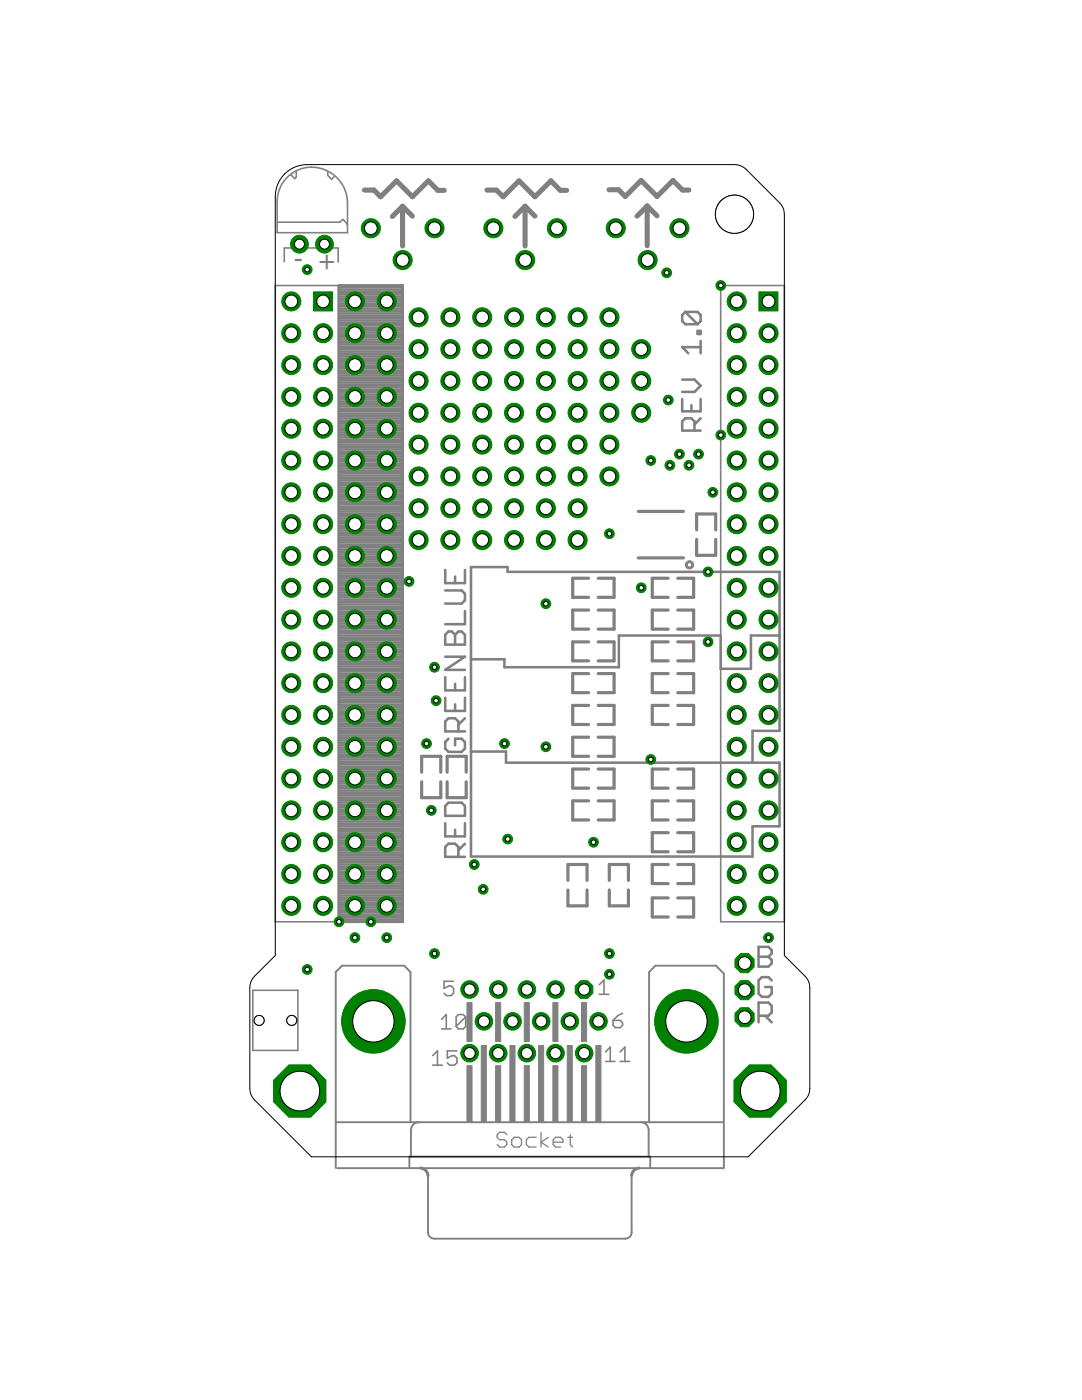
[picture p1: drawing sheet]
<svg xmlns="http://www.w3.org/2000/svg" width="216mm" height="279mm" viewBox="0 0 216 279" stroke-linecap="round" stroke-linejoin="round" font-family="sans-serif">
<defs><g id="words">
<text font-size="5" fill="#808080" x="58.7" y="53.5">- +</text>
</g></defs>
<g fill="none" stroke="#808080" stroke-width=".51">
<path d="M67.6 57h12.7v127h-12.7zM67.6 59.7h12.7M67.6 59.2h12.7M67.6 58.7h12.7M67.6 58.3h12.7M67.6 57.8h12.7M67.6 57.3h12.7M67.6 79.7h12.7M67.6 79.2h12.7M67.6 78.7h12.7M67.6 78.3h12.7M67.6 77.8h12.7"/>
<path d="M67.6 77.3h12.7M67.6 76.8h12.7M67.6 76.3h12.7M67.6 75.9h12.7M67.6 75.4h12.7M67.6 74.9h12.7M67.6 74.4h12.7M67.6 74h12.7M67.6 73.5h12.7M67.6 73h12.7M67.6 72.5h12.7M67.6 72.1h12.7"/>
<path d="M67.6 71.6h12.7M67.6 71.1h12.7M67.6 70.6h12.7M67.6 70.2h12.7M67.6 69.7h12.7M67.6 69.2h12.7M67.6 68.7h12.7M67.6 68.3h12.7M67.6 67.8h12.7M67.6 67.3h12.7M67.6 66.8h12.7M67.6 66.4h12.7"/>
<path d="M67.6 65.9h12.7M67.6 65.4h12.7M67.6 64.9h12.7M67.6 64.5h12.7M67.6 64h12.7M67.6 63.5h12.7M67.6 63h12.7M67.6 62.5h12.7M67.6 62.1h12.7M67.6 61.6h12.7M67.6 61.1h12.7M67.6 60.6h12.7"/>
<path d="M67.6 60.2h12.7M136.1 79.6v2.5h3.7v-2.5M136.1 75.8h2.5l1.2 1.2-1.2 1.2h-2.5M136.7 62.3l-.6 .6v1.2l.6 .6h2.5M136.7 62.3h2.5l.6 .6v1.2l-.6 .6M136.7 62.3l2.5 2.4M139.2 66h.6v.7h-.6zM139.8 68.1v2.4M139.8 69.3h-3.7l1.3 1.2M67.6 82.1h12.7M67.6 99.7h12.7M67.6 99.2h12.7"/>
<path d="M67.6 98.7h12.7M67.6 98.3h12.7M67.6 97.8h12.7M67.6 97.3h12.7M67.6 96.8h12.7M67.6 96.4h12.7M67.6 95.9h12.7M67.6 95.4h12.7M67.6 94.9h12.7M67.6 94.4h12.7M67.6 94h12.7M67.6 93.5h12.7"/>
<path d="M67.6 93h12.7M67.6 92.5h12.7M67.6 92.1h12.7M67.6 91.6h12.7M67.6 91.1h12.7M67.6 90.6h12.7M67.6 90.1h12.7M67.6 89.7h12.7M67.6 89.2h12.7M67.6 88.7h12.7M67.6 88.2h12.7M67.6 87.8h12.7"/>
<path d="M67.6 87.3h12.7M67.6 86.8h12.7M67.6 86.3h12.7M67.6 85.9h12.7M67.6 85.4h12.7M67.6 84.9h12.7M67.6 84.5h12.7M67.6 84h12.7M67.6 83.5h12.7M67.6 83h12.7M67.6 82.5h12.7M67.6 81.6h12.7"/>
<path d="M67.6 81.1h12.7M67.6 80.6h12.7M67.6 80.2h12.7M138 80.9v1.2M138.6 85.9v-1.8l-.6-.6h-1.3l-.6 .6v1.8h3.7M139.8 83.5l-1.2 1.2M67.6 119.7h12.7M67.6 119.2h12.7M67.6 118.7h12.7M67.6 118.3h12.7M67.6 117.8h12.7M67.6 117.3h12.7"/>
<path d="M67.6 116.8h12.7M67.6 116.4h12.7M67.6 115.9h12.7M67.6 115.4h12.7M67.6 114.9h12.7M67.6 114.4h12.7M67.6 114h12.7M67.6 113.5h12.7M67.6 113h12.7M67.6 112.5h12.7M67.6 112.1h12.7M67.6 111.6h12.7"/>
<path d="M67.6 111.1h12.7M67.6 110.6h12.7M67.6 110.2h12.7M67.6 109.7h12.7M67.6 109.2h12.7M67.6 108.7h12.7M67.6 108.2h12.7M67.6 107.8h12.7M67.6 107.3h12.7M67.6 106.8h12.7M67.6 106.3h12.7M67.6 105.9h12.7"/>
<path d="M67.6 105.4h12.7M67.6 104.9h12.7M67.6 104.4h12.7M67.6 104h12.7M67.6 103.5h12.7M67.6 103h12.7M67.6 102.5h12.7M67.6 102.1h12.7M67.6 101.6h12.7M67.6 101.1h12.7M67.6 100.6h12.7M67.6 100.2h12.7"/>
<path d="M88.8 113.7v2.7h4v-2.7M88.8 117.8h3.3l.7 .7v1.3l-.7 .7h-3.3M90.8 115.1v1.3M67.6 126.8h12.7M67.6 131.6h12.7M67.6 137.8h12.7M67.6 133.5h12.7M67.6 139.7h12.7M67.6 139.2h12.7M67.6 138.7h12.7M67.6 138.2h12.7M67.6 137.3h12.7"/>
<path d="M67.6 136.8h12.7M67.6 136.3h12.7M67.6 135.9h12.7M67.6 135.4h12.7M67.6 134.9h12.7M67.6 134.5h12.7M67.6 134h12.7M67.6 133h12.7M67.6 132.5h12.7M67.6 132.1h12.7M67.6 131.1h12.7M67.6 130.6h12.7"/>
<path d="M67.6 130.2h12.7M67.6 129.7h12.7M67.6 129.2h12.7M67.6 128.7h12.7M67.6 128.2h12.7M67.6 127.8h12.7M67.6 127.3h12.7M67.6 126.3h12.7M67.6 125.9h12.7M67.6 125.4h12.7M67.6 124.9h12.7M67.6 124.4h12.7"/>
<path d="M67.6 124h12.7M67.6 123.5h12.7M67.6 123h12.7M67.6 122.5h12.7M67.6 122.1h12.7M67.6 121.6h12.7M67.6 121.1h12.7M67.6 120.6h12.7M67.6 120.2h12.7M88.8 135.1v2.7h4v-2.7M88.8 139.3v2.6h4v-2.6M88.8 131.1h4l-4 2.6h4"/>
<path d="M89.5 126h.6l.7 .7 .7-.7h.6l.7 .7v2h-4v-2zM90.8 126.7v2M90.8 136.5v1.3M92.8 121.9v2.7h-4M155.6 126.8h-5.8v6.7h-6v-6.7h-20.3v6.4h-22.9v-1.6h-6.6M67.6 145.9h12.7M67.6 159.7h12.7M67.6 159.2h12.7M67.6 158.7h12.7M67.6 158.2h12.7M67.6 157.8h12.7M67.6 157.3h12.7"/>
<path d="M67.6 156.8h12.7M67.6 156.3h12.7M67.6 155.9h12.7M67.6 155.4h12.7M67.6 154.9h12.7M67.6 154.4h12.7M67.6 154h12.7M67.6 153.5h12.7M67.6 153h12.7M67.6 152.5h12.7M67.6 152.1h12.7M67.6 151.6h12.7"/>
<path d="M67.6 151.1h12.7M67.6 150.6h12.7M67.6 150.2h12.7M67.6 149.7h12.7M67.6 149.2h12.7M67.6 148.7h12.7M67.6 148.3h12.7M67.6 147.8h12.7M67.6 147.3h12.7M67.6 146.8h12.7M67.6 146.3h12.7M67.6 145.4h12.7"/>
<path d="M67.6 144.9h12.7M67.6 144.4h12.7M67.6 144h12.7M67.6 143.5h12.7M67.6 143h12.7M67.6 142.5h12.7M67.6 142h12.7M67.6 141.6h12.7M67.6 141.1h12.7M67.6 140.6h12.7M67.6 140.1h12.7M89.5 147.4l-.7 .7v1.3l.7 .7h2.6l.7-.7v-1.3l-.7-.7h-1.3v1.3"/>
<path d="M90.8 140.6v1.3M91.5 146v-2l-.7-.7h-1.3l-.7 .7v2h4M92.8 143.3l-1.3 1.4M94 150h7v2.2h54.6v12.7h-5.4v6h-56.2v-57.7h7.3v.9h54.3v31.8h-5.4v6.3M67.6 164.9h12.7M67.6 179.7h12.7M67.6 179.2h12.7M67.6 178.7h12.7M67.6 178.2h12.7M67.6 177.8h12.7M67.6 177.3h12.7M67.6 176.8h12.7"/>
<path d="M67.6 176.3h12.7M67.6 175.9h12.7M67.6 175.4h12.7M67.6 174.9h12.7M67.6 174.4h12.7M67.6 174h12.7M67.6 173.5h12.7M67.6 173h12.7M67.6 172.5h12.7M67.6 172.1h12.7M67.6 171.6h12.7M67.6 171.1h12.7"/>
<path d="M67.6 170.6h12.7M67.6 170.2h12.7M67.6 169.7h12.7M67.6 169.2h12.7M67.6 168.7h12.7M67.6 168.3h12.7M67.6 167.8h12.7M67.6 167.3h12.7M67.6 166.8h12.7M67.6 166.3h12.7M67.6 165.9h12.7M67.6 165.4h12.7"/>
<path d="M67.6 164.4h12.7M67.6 164h12.7M67.6 163.5h12.7M67.6 163h12.7M67.6 162.5h12.7M67.6 162.1h12.7M67.6 161.6h12.7M67.6 161.1h12.7M67.6 160.6h12.7M67.6 160.1h12.7M88.8 164.3v2.6h4v-2.6M89.5 160.2h2.6l.7 .6v2h-4v-2z"/>
<path d="M90.8 165.6v1.3M91.5 171v-2l-.7-.6h-1.3l-.7 .6v2h4M92.8 168.4l-1.3 1.3M67.6 183.5h12.7M67.6 183h12.7M67.6 182.5h12.7M67.6 182.1h12.7M67.6 181.6h12.7M67.6 181.1h12.7M67.6 180.6h12.7M67.6 180.1h12.7M151.4 189h1.9l.7 .6v.7l-.7 .6 .7 .7v.7l-.7 .6h-1.9z"/>
<path d="M151.4 190.9h1.9M154 195.7l-.7-.7h-1.3l-.6 .7v2.6l.6 .6h1.3l.7-.6v-1.3h-1.3M151.4 202.7h1.9l.7-.6v-1.4l-.7-.6h-1.9v3.9M152.7 202.7l1.3 1.3"/>
</g>
<path d="M72.7 37.9h1.9l1.3 1.4 3.2-3.2 3.2 3.2 3.2-3.2 1.9 1.9h1.2M97.2 37.9h1.9l1.3 1.4 3.2-3.2 3.1 3.2 3.2-3.2 1.9 1.9h1.3M121.5 37.9h1.9l1.4 1.3 3.1-3.2 3.2 3.2 3.2-3.2 1.9 1.9h1.3M80.3 41.2v7.9M80.3 41.2l2 1.9M80.3 41.2l-2 2M104.8 41.2v7.9M104.8 41.2l1.9 1.9M104.8 41.2l-2.1 2M129.1 41.1v7.9M129.1 41.1l2 2M129.1 41.1l-2 2" fill="none" stroke="#808080" stroke-width="1"/>
<g fill="none" stroke="#808080" stroke-width=".38">
<path d="M67 224h77.4M67.3 233.1h77.1M81.7 233.1v-2.3h48.1v2.3M81.9 224v-30l-1.3-1.3h-12.3l-1.3 1.3v39.1M83.6 224a1.59 1.59 0 0 0-1.6 1.6v5.2M85.4 234.7v11.5l.5 .7 .8 .3h38.4l.5-.3 .4-.7v-11.5M127.8 224a1.59 1.59 0 0 1 1.6 1.6v5.2M129.5 224v-30l1.3-1.3h12.1l1.5 1.6v38.8"/>
<circle cx="74.5" cy="203.8" r="4.1"/>
<circle cx="137" cy="203.8" r="4.1"/>
</g>
<g fill="#808080" stroke="#808080" stroke-width=".2">
<path d="M126.2 233.6l.6-.5 .8-.2v.4l-.6 .1-.5 .4-.3 .9h-.4z" fill-rule="evenodd"/>
<path d="M83.8 232.9a1.78 1.78 0 0 1 1.8 1.8h-.4l-.3-.9-.5-.4-.6-.1z" fill-rule="evenodd"/>
<path d="M136.9 112.2a.82 .82 0 0 1 1-.3 .82 .82 0 0 1 .5 .8h-.4a.44 .44 0 0 1-.5 .5 .44 .44 0 0 1-.2-.7 .44 .44 0 0 1 .7 .1v.1h.4a.82 .82 0 0 1-1.1 .8 .82 .82 0 0 1-.4-1.3z" fill-rule="evenodd"/>
</g>
<g fill="#808080" stroke="#808080" stroke-width=".2">
<path d="M107.5 208.7h1v15.2h-1z"/>
<path d="M101.7 208.7h1.1v15.2h-1.1z"/>
<path d="M96 208.7h1v15.2h-1z"/>
<path d="M113.2 208.7h1v15.2h-1z"/>
<path d="M118.9 208.7h1v15.2h-1z"/>
<path d="M104.6 212.7h1v11.2h-1z"/>
<path d="M98.9 212.7h1v11.2h-1z"/>
<path d="M93.2 212.7h1v11.2h-1z"/>
<path d="M110.3 212.7h1v11.2h-1z"/>
<path d="M116 212.7h1.1v11.2h-1.1z"/>
<path d="M93.2 200.1h1v7.7h-1z"/>
<path d="M98.9 200.1h1v7.7h-1z"/>
<path d="M104.6 200.1h1v7.7h-1z"/>
<path d="M110.3 200.1h1v7.7h-1z"/>
<path d="M116 200.1h1.1v7.7h-1.1z"/>
</g>
<g fill="none" stroke="#808080" stroke-width=".32">
<path d="M57.1 35.6a7.1 7.1 0 0 1 7.8-1.7 7.1 7.1 0 0 1 4.4 6.6v5.9h-14v-6.2a6.9 6.9 0 0 1 1.8-4.6zM59.1 34.2v1.1l-.3 .3-.8-.8M65.4 34.4v.6l.8 .8 .5-.5M54.9 57h12.7v127h-12.7zM55.4 44.3h12.4l.6-.5 .8 .8v.2M56.7 52.2v-2.7h10.8v2.7M67.5 52.2h.1M143.8 57h12.7v127h-12.7zM50.4 197.6h9v12h-9zM90.5 195.8h-1.9v1.5l1-.5h.4l.5 .5v.9l-.5 .5h-.9l-.5-.5M119.6 196.5l.9-.9v2.8M119.6 198.4h1.9"/>
<path d="M86.3 210.7l1-1v2.9M86.3 212.6h1.9M88.1 203.4l.9-.9v2.8M88.1 205.3h1.9M91.2 209.7h-1.9v1.5l.9-.5h.5l.5 .5v.9l-.5 .5h-1l-.4-.5M92.9 202.9v2l-.4 .4h-1l-.5-.4M92.9 202.9l-.4-.4h-1l-.5 .4v2M92.9 202.9l-1.9 2M120.8 209.9l1-.9v2.8M120.8 211.8h1.9M122.3 203.6h1.5l.4 .5v.5l-.4 .5h-1l-.5-.5zM123.7 211.8h1.9"/>
<path d="M123.7 209.9l1-.9v2.8M124.2 202.2l-.9 .5-1 .9"/>
</g>
<path d="M101.1 226.5l-.5-.5h-.9l-.5 .5v.5l.5 .5h.9l.5 .4v.5l-.5 .5h-.9l-.5-.5M102.1 227.5l.5-.5h1l.5 .5v.9l-.5 .5h-1l-.5-.5zM107 227h-1.5l-.5 .5v.9l.5 .5h1.5M107.9 226v2.9M109.4 227l-1.5 .9 1.5 1M110.4 227.9h1.9v-.4l-.5-.5h-.9l-.5 .5v.9l.5 .5h.9M113.3 227h1M113.8 226.5v1.9l.5 .5" fill="none" stroke="#808080" stroke-width=".25"/>
<g fill="none" stroke="#808080" stroke-width=".63">
<path d="M117.5 115.4h-3.2v3.8h3.2M119.4 115.4h3.1v3.8h-3.1M127.4 102.1h9M127.4 111.3h9M133.3 115.4h-3.1v3.8h3.1M135.2 115.4h3.2v3.8h-3.2M139 105.7v-3.1h3.8v3.1M139 107.7v3.1h3.8v-3.1M117.5 134.4h-3.2v3.8h3.2M117.5 121.8h-3.2v3.8h3.2M117.5 128.1h-3.2v3.8h3.2M119.4 134.4h3.1v3.8h-3.1"/>
<path d="M119.4 121.8h3.1v3.8h-3.1M119.4 128.1h3.1v3.8h-3.1M133.3 121.8h-3.1v3.8h3.1M133.3 128.1h-3.1v3.8h3.1M133.3 134.4h-3.1v3.8h3.1M135.2 121.8h3.2v3.8h-3.2M135.2 128.1h3.2v3.8h-3.2M135.2 134.4h3.2v3.8h-3.2M84.1 154.1v-3.2h3.8v3.2M84.1 156v3.2h3.8v-3.2M89.2 154.1v-3.2h3.8v3.2M89.2 156v3.2h3.8v-3.2"/>
<path d="M117.5 140.8h-3.2v3.8h3.2M117.5 147.1h-3.2v3.8h3.2M117.5 153.5h-3.2v3.8h3.2M117.5 159.8h-3.2v3.8h3.2M119.4 140.8h3.1v3.8h-3.1M119.4 147.1h3.1v3.8h-3.1M119.4 153.5h3.1v3.8h-3.1M119.4 159.8h3.1v3.8h-3.1M133.3 140.8h-3.1v3.8h3.1M133.3 153.5h-3.1v3.8h3.1M133.3 159.8h-3.1v3.8h3.1M135.2 140.8h3.2v3.8h-3.2"/>
<path d="M135.2 153.5h3.2v3.8h-3.2M135.2 159.8h3.2v3.8h-3.2M113.3 175.7v-3.2h3.8v3.2M113.3 177.6v3.2h3.8v-3.2M121.6 175.7v-3.2h3.8v3.2M121.6 177.6v3.2h3.8v-3.2M133.3 166.2h-3.1v3.8h3.1M133.3 172.5h-3.1v3.8h3.1M133.3 179.2h-3.1v3.8h3.1M135.2 166.2h3.2v3.8h-3.2M135.2 172.5h3.2v3.8h-3.2M135.2 179.2h3.2v3.8h-3.2"/>
</g>
<circle cx="116.5" cy="197.5" r="1.9" fill="#008000" stroke="#008000" stroke-width=".2"/>
<circle cx="116.6" cy="197.5" r="1.12" fill="#fff" stroke="#000" stroke-width=".2"/>
<circle cx="110.8" cy="197.5" r="1.76" fill="#008000" stroke="#008000" stroke-width=".2"/>
<circle cx="110.8" cy="197.5" r="1.12" fill="#fff" stroke="#000" stroke-width=".2"/>
<circle cx="105.1" cy="197.5" r="1.76" fill="#008000" stroke="#008000" stroke-width=".2"/>
<circle cx="105.1" cy="197.5" r="1.12" fill="#fff" stroke="#000" stroke-width=".2"/>
<circle cx="99.4" cy="197.5" r="1.76" fill="#008000" stroke="#008000" stroke-width=".2"/>
<circle cx="99.4" cy="197.5" r="1.12" fill="#fff" stroke="#000" stroke-width=".2"/>
<circle cx="93.7" cy="197.5" r="1.76" fill="#008000" stroke="#008000" stroke-width=".2"/>
<circle cx="93.7" cy="197.5" r="1.12" fill="#fff" stroke="#000" stroke-width=".2"/>
<circle cx="119.4" cy="203.8" r="1.76" fill="#008000" stroke="#008000" stroke-width=".2"/>
<circle cx="119.4" cy="203.8" r="1.12" fill="#fff" stroke="#000" stroke-width=".2"/>
<circle cx="113.7" cy="203.8" r="1.76" fill="#008000" stroke="#008000" stroke-width=".2"/>
<circle cx="113.7" cy="203.8" r="1.12" fill="#fff" stroke="#000" stroke-width=".2"/>
<circle cx="108" cy="203.8" r="1.76" fill="#008000" stroke="#008000" stroke-width=".2"/>
<circle cx="108" cy="203.8" r="1.12" fill="#fff" stroke="#000" stroke-width=".2"/>
<circle cx="102.3" cy="203.8" r="1.76" fill="#008000" stroke="#008000" stroke-width=".2"/>
<circle cx="102.3" cy="203.8" r="1.12" fill="#fff" stroke="#000" stroke-width=".2"/>
<circle cx="96.6" cy="203.8" r="1.76" fill="#008000" stroke="#008000" stroke-width=".2"/>
<circle cx="96.6" cy="203.8" r="1.12" fill="#fff" stroke="#000" stroke-width=".2"/>
<circle cx="116.6" cy="210.2" r="1.76" fill="#008000" stroke="#008000" stroke-width=".2"/>
<circle cx="116.6" cy="210.2" r="1.12" fill="#fff" stroke="#000" stroke-width=".2"/>
<circle cx="110.8" cy="210.2" r="1.76" fill="#008000" stroke="#008000" stroke-width=".2"/>
<circle cx="110.8" cy="210.2" r="1.12" fill="#fff" stroke="#000" stroke-width=".2"/>
<circle cx="105.1" cy="210.2" r="1.76" fill="#008000" stroke="#008000" stroke-width=".2"/>
<circle cx="105.1" cy="210.2" r="1.12" fill="#fff" stroke="#000" stroke-width=".2"/>
<circle cx="99.4" cy="210.2" r="1.76" fill="#008000" stroke="#008000" stroke-width=".2"/>
<circle cx="99.4" cy="210.2" r="1.12" fill="#fff" stroke="#000" stroke-width=".2"/>
<circle cx="93.7" cy="210.2" r="1.76" fill="#008000" stroke="#008000" stroke-width=".2"/>
<circle cx="93.7" cy="210.2" r="1.12" fill="#fff" stroke="#000" stroke-width=".2"/>
<circle cx="74.5" cy="203.8" r="6.4" fill="#008000" stroke="#008000" stroke-width=".2"/>
<circle cx="74.5" cy="203.8" r="4.1" fill="#fff" stroke="#000" stroke-width=".2"/>
<circle cx="137" cy="203.8" r="6.4" fill="#008000" stroke="#008000" stroke-width=".2"/>
<circle cx="137" cy="203.8" r="4.1" fill="#fff" stroke="#000" stroke-width=".2"/>
<circle cx="147" cy="60.2" r="1.91" fill="#008000" stroke="#008000" stroke-width=".2"/>
<circle cx="147" cy="60.2" r="1.27" fill="#fff" stroke="#000" stroke-width=".2"/>
<circle cx="147" cy="66.5" r="1.91" fill="#008000" stroke="#008000" stroke-width=".2"/>
<circle cx="147" cy="66.5" r="1.27" fill="#fff" stroke="#000" stroke-width=".2"/>
<circle cx="147" cy="72.9" r="1.91" fill="#008000" stroke="#008000" stroke-width=".2"/>
<circle cx="147" cy="72.9" r="1.27" fill="#fff" stroke="#000" stroke-width=".2"/>
<circle cx="147" cy="79.2" r="1.91" fill="#008000" stroke="#008000" stroke-width=".2"/>
<circle cx="147" cy="79.2" r="1.27" fill="#fff" stroke="#000" stroke-width=".2"/>
<circle cx="147" cy="85.6" r="1.91" fill="#008000" stroke="#008000" stroke-width=".2"/>
<circle cx="147" cy="85.6" r="1.27" fill="#fff" stroke="#000" stroke-width=".2"/>
<circle cx="147" cy="91.9" r="1.91" fill="#008000" stroke="#008000" stroke-width=".2"/>
<circle cx="147" cy="91.9" r="1.27" fill="#fff" stroke="#000" stroke-width=".2"/>
<circle cx="147" cy="98.3" r="1.91" fill="#008000" stroke="#008000" stroke-width=".2"/>
<circle cx="147" cy="98.3" r="1.27" fill="#fff" stroke="#000" stroke-width=".2"/>
<circle cx="147" cy="104.6" r="1.91" fill="#008000" stroke="#008000" stroke-width=".2"/>
<circle cx="147" cy="104.6" r="1.27" fill="#fff" stroke="#000" stroke-width=".2"/>
<circle cx="147" cy="111" r="1.91" fill="#008000" stroke="#008000" stroke-width=".2"/>
<circle cx="147" cy="111" r="1.27" fill="#fff" stroke="#000" stroke-width=".2"/>
<circle cx="147" cy="117.3" r="1.91" fill="#008000" stroke="#008000" stroke-width=".2"/>
<circle cx="147" cy="117.3" r="1.27" fill="#fff" stroke="#000" stroke-width=".2"/>
<circle cx="147" cy="123.7" r="1.91" fill="#008000" stroke="#008000" stroke-width=".2"/>
<circle cx="147" cy="123.7" r="1.27" fill="#fff" stroke="#000" stroke-width=".2"/>
<circle cx="147" cy="130" r="1.91" fill="#008000" stroke="#008000" stroke-width=".2"/>
<circle cx="147" cy="130" r="1.27" fill="#fff" stroke="#000" stroke-width=".2"/>
<circle cx="147" cy="136.3" r="1.91" fill="#008000" stroke="#008000" stroke-width=".2"/>
<circle cx="147" cy="136.3" r="1.27" fill="#fff" stroke="#000" stroke-width=".2"/>
<circle cx="147" cy="142.7" r="1.91" fill="#008000" stroke="#008000" stroke-width=".2"/>
<circle cx="147" cy="142.7" r="1.27" fill="#fff" stroke="#000" stroke-width=".2"/>
<circle cx="147" cy="149" r="1.91" fill="#008000" stroke="#008000" stroke-width=".2"/>
<circle cx="147" cy="149" r="1.27" fill="#fff" stroke="#000" stroke-width=".2"/>
<circle cx="147" cy="155.4" r="1.91" fill="#008000" stroke="#008000" stroke-width=".2"/>
<circle cx="147" cy="155.4" r="1.27" fill="#fff" stroke="#000" stroke-width=".2"/>
<circle cx="147" cy="161.7" r="1.91" fill="#008000" stroke="#008000" stroke-width=".2"/>
<circle cx="147" cy="161.7" r="1.27" fill="#fff" stroke="#000" stroke-width=".2"/>
<circle cx="147" cy="168.1" r="1.91" fill="#008000" stroke="#008000" stroke-width=".2"/>
<circle cx="147" cy="168.1" r="1.27" fill="#fff" stroke="#000" stroke-width=".2"/>
<circle cx="147" cy="174.4" r="1.91" fill="#008000" stroke="#008000" stroke-width=".2"/>
<circle cx="147" cy="174.4" r="1.27" fill="#fff" stroke="#000" stroke-width=".2"/>
<circle cx="147" cy="180.8" r="1.91" fill="#008000" stroke="#008000" stroke-width=".2"/>
<circle cx="147" cy="180.8" r="1.27" fill="#fff" stroke="#000" stroke-width=".2"/>
<circle cx="153.4" cy="180.8" r="1.91" fill="#008000" stroke="#008000" stroke-width=".2"/>
<circle cx="153.4" cy="180.8" r="1.27" fill="#fff" stroke="#000" stroke-width=".2"/>
<circle cx="153.4" cy="174.4" r="1.91" fill="#008000" stroke="#008000" stroke-width=".2"/>
<circle cx="153.4" cy="174.4" r="1.27" fill="#fff" stroke="#000" stroke-width=".2"/>
<circle cx="153.4" cy="168.1" r="1.91" fill="#008000" stroke="#008000" stroke-width=".2"/>
<circle cx="153.4" cy="168.1" r="1.27" fill="#fff" stroke="#000" stroke-width=".2"/>
<circle cx="153.4" cy="161.7" r="1.91" fill="#008000" stroke="#008000" stroke-width=".2"/>
<circle cx="153.4" cy="161.7" r="1.27" fill="#fff" stroke="#000" stroke-width=".2"/>
<circle cx="153.4" cy="155.4" r="1.91" fill="#008000" stroke="#008000" stroke-width=".2"/>
<circle cx="153.4" cy="155.4" r="1.27" fill="#fff" stroke="#000" stroke-width=".2"/>
<circle cx="153.4" cy="149" r="1.91" fill="#008000" stroke="#008000" stroke-width=".2"/>
<circle cx="153.4" cy="149" r="1.27" fill="#fff" stroke="#000" stroke-width=".2"/>
<circle cx="153.4" cy="142.7" r="1.91" fill="#008000" stroke="#008000" stroke-width=".2"/>
<circle cx="153.4" cy="142.7" r="1.27" fill="#fff" stroke="#000" stroke-width=".2"/>
<circle cx="153.4" cy="136.3" r="1.91" fill="#008000" stroke="#008000" stroke-width=".2"/>
<circle cx="153.4" cy="136.3" r="1.27" fill="#fff" stroke="#000" stroke-width=".2"/>
<circle cx="153.4" cy="130" r="1.91" fill="#008000" stroke="#008000" stroke-width=".2"/>
<circle cx="153.4" cy="130" r="1.27" fill="#fff" stroke="#000" stroke-width=".2"/>
<circle cx="153.4" cy="123.7" r="1.91" fill="#008000" stroke="#008000" stroke-width=".2"/>
<circle cx="153.4" cy="123.7" r="1.27" fill="#fff" stroke="#000" stroke-width=".2"/>
<circle cx="153.4" cy="117.3" r="1.91" fill="#008000" stroke="#008000" stroke-width=".2"/>
<circle cx="153.4" cy="117.3" r="1.27" fill="#fff" stroke="#000" stroke-width=".2"/>
<circle cx="153.4" cy="111" r="1.91" fill="#008000" stroke="#008000" stroke-width=".2"/>
<circle cx="153.4" cy="111" r="1.27" fill="#fff" stroke="#000" stroke-width=".2"/>
<circle cx="153.4" cy="104.6" r="1.91" fill="#008000" stroke="#008000" stroke-width=".2"/>
<circle cx="153.4" cy="104.6" r="1.27" fill="#fff" stroke="#000" stroke-width=".2"/>
<circle cx="153.4" cy="98.3" r="1.91" fill="#008000" stroke="#008000" stroke-width=".2"/>
<circle cx="153.4" cy="98.3" r="1.27" fill="#fff" stroke="#000" stroke-width=".2"/>
<circle cx="153.4" cy="91.9" r="1.91" fill="#008000" stroke="#008000" stroke-width=".2"/>
<circle cx="153.4" cy="91.9" r="1.27" fill="#fff" stroke="#000" stroke-width=".2"/>
<circle cx="153.4" cy="85.6" r="1.91" fill="#008000" stroke="#008000" stroke-width=".2"/>
<circle cx="153.4" cy="85.6" r="1.27" fill="#fff" stroke="#000" stroke-width=".2"/>
<circle cx="153.4" cy="79.2" r="1.91" fill="#008000" stroke="#008000" stroke-width=".2"/>
<circle cx="153.4" cy="79.2" r="1.27" fill="#fff" stroke="#000" stroke-width=".2"/>
<circle cx="153.4" cy="72.9" r="1.91" fill="#008000" stroke="#008000" stroke-width=".2"/>
<circle cx="153.4" cy="72.9" r="1.27" fill="#fff" stroke="#000" stroke-width=".2"/>
<circle cx="153.4" cy="66.5" r="1.91" fill="#008000" stroke="#008000" stroke-width=".2"/>
<circle cx="153.4" cy="66.5" r="1.27" fill="#fff" stroke="#000" stroke-width=".2"/>
<path d="M151.4 58.3h3.8v3.8h-3.8z" fill="#008000" stroke="#008000" stroke-width=".2"/>
<circle cx="153.4" cy="60.2" r="1.27" fill="#fff" stroke="#000" stroke-width=".2"/>
<circle cx="58.1" cy="60.2" r="1.91" fill="#008000" stroke="#008000" stroke-width=".2"/>
<circle cx="58.1" cy="60.2" r="1.27" fill="#fff" stroke="#000" stroke-width=".2"/>
<circle cx="58.1" cy="66.5" r="1.91" fill="#008000" stroke="#008000" stroke-width=".2"/>
<circle cx="58.1" cy="66.5" r="1.27" fill="#fff" stroke="#000" stroke-width=".2"/>
<circle cx="58.1" cy="72.9" r="1.91" fill="#008000" stroke="#008000" stroke-width=".2"/>
<circle cx="58.1" cy="72.9" r="1.27" fill="#fff" stroke="#000" stroke-width=".2"/>
<circle cx="58.1" cy="79.2" r="1.91" fill="#008000" stroke="#008000" stroke-width=".2"/>
<circle cx="58.1" cy="79.2" r="1.27" fill="#fff" stroke="#000" stroke-width=".2"/>
<circle cx="58.1" cy="85.6" r="1.91" fill="#008000" stroke="#008000" stroke-width=".2"/>
<circle cx="58.1" cy="85.6" r="1.27" fill="#fff" stroke="#000" stroke-width=".2"/>
<circle cx="58.1" cy="91.9" r="1.91" fill="#008000" stroke="#008000" stroke-width=".2"/>
<circle cx="58.1" cy="91.9" r="1.27" fill="#fff" stroke="#000" stroke-width=".2"/>
<circle cx="58.1" cy="98.3" r="1.91" fill="#008000" stroke="#008000" stroke-width=".2"/>
<circle cx="58.1" cy="98.3" r="1.27" fill="#fff" stroke="#000" stroke-width=".2"/>
<circle cx="58.1" cy="104.6" r="1.91" fill="#008000" stroke="#008000" stroke-width=".2"/>
<circle cx="58.1" cy="104.6" r="1.27" fill="#fff" stroke="#000" stroke-width=".2"/>
<circle cx="58.1" cy="111" r="1.91" fill="#008000" stroke="#008000" stroke-width=".2"/>
<circle cx="58.1" cy="111" r="1.27" fill="#fff" stroke="#000" stroke-width=".2"/>
<circle cx="58.1" cy="117.3" r="1.91" fill="#008000" stroke="#008000" stroke-width=".2"/>
<circle cx="58.1" cy="117.3" r="1.27" fill="#fff" stroke="#000" stroke-width=".2"/>
<circle cx="58.1" cy="123.7" r="1.91" fill="#008000" stroke="#008000" stroke-width=".2"/>
<circle cx="58.1" cy="123.7" r="1.27" fill="#fff" stroke="#000" stroke-width=".2"/>
<circle cx="58.1" cy="130" r="1.91" fill="#008000" stroke="#008000" stroke-width=".2"/>
<circle cx="58.1" cy="130" r="1.27" fill="#fff" stroke="#000" stroke-width=".2"/>
<circle cx="58.1" cy="136.3" r="1.91" fill="#008000" stroke="#008000" stroke-width=".2"/>
<circle cx="58.1" cy="136.3" r="1.27" fill="#fff" stroke="#000" stroke-width=".2"/>
<circle cx="58.1" cy="142.7" r="1.91" fill="#008000" stroke="#008000" stroke-width=".2"/>
<circle cx="58.1" cy="142.7" r="1.27" fill="#fff" stroke="#000" stroke-width=".2"/>
<circle cx="58.1" cy="149" r="1.91" fill="#008000" stroke="#008000" stroke-width=".2"/>
<circle cx="58.1" cy="149" r="1.27" fill="#fff" stroke="#000" stroke-width=".2"/>
<circle cx="58.1" cy="155.4" r="1.91" fill="#008000" stroke="#008000" stroke-width=".2"/>
<circle cx="58.1" cy="155.4" r="1.27" fill="#fff" stroke="#000" stroke-width=".2"/>
<circle cx="58.1" cy="161.7" r="1.91" fill="#008000" stroke="#008000" stroke-width=".2"/>
<circle cx="58.1" cy="161.7" r="1.27" fill="#fff" stroke="#000" stroke-width=".2"/>
<circle cx="58.1" cy="168.1" r="1.91" fill="#008000" stroke="#008000" stroke-width=".2"/>
<circle cx="58.1" cy="168.1" r="1.27" fill="#fff" stroke="#000" stroke-width=".2"/>
<circle cx="58.1" cy="174.4" r="1.91" fill="#008000" stroke="#008000" stroke-width=".2"/>
<circle cx="58.1" cy="174.4" r="1.27" fill="#fff" stroke="#000" stroke-width=".2"/>
<circle cx="58.1" cy="180.8" r="1.91" fill="#008000" stroke="#008000" stroke-width=".2"/>
<circle cx="58.1" cy="180.8" r="1.27" fill="#fff" stroke="#000" stroke-width=".2"/>
<circle cx="64.5" cy="180.8" r="1.91" fill="#008000" stroke="#008000" stroke-width=".2"/>
<circle cx="64.5" cy="180.8" r="1.27" fill="#fff" stroke="#000" stroke-width=".2"/>
<circle cx="64.5" cy="174.4" r="1.91" fill="#008000" stroke="#008000" stroke-width=".2"/>
<circle cx="64.5" cy="174.4" r="1.27" fill="#fff" stroke="#000" stroke-width=".2"/>
<circle cx="64.5" cy="168.1" r="1.91" fill="#008000" stroke="#008000" stroke-width=".2"/>
<circle cx="64.5" cy="168.1" r="1.27" fill="#fff" stroke="#000" stroke-width=".2"/>
<circle cx="64.5" cy="161.7" r="1.91" fill="#008000" stroke="#008000" stroke-width=".2"/>
<circle cx="64.5" cy="161.7" r="1.27" fill="#fff" stroke="#000" stroke-width=".2"/>
<circle cx="64.5" cy="155.4" r="1.91" fill="#008000" stroke="#008000" stroke-width=".2"/>
<circle cx="64.5" cy="155.4" r="1.27" fill="#fff" stroke="#000" stroke-width=".2"/>
<circle cx="64.5" cy="149" r="1.91" fill="#008000" stroke="#008000" stroke-width=".2"/>
<circle cx="64.5" cy="149" r="1.27" fill="#fff" stroke="#000" stroke-width=".2"/>
<circle cx="64.5" cy="142.7" r="1.91" fill="#008000" stroke="#008000" stroke-width=".2"/>
<circle cx="64.5" cy="142.7" r="1.27" fill="#fff" stroke="#000" stroke-width=".2"/>
<circle cx="64.5" cy="136.3" r="1.91" fill="#008000" stroke="#008000" stroke-width=".2"/>
<circle cx="64.5" cy="136.3" r="1.27" fill="#fff" stroke="#000" stroke-width=".2"/>
<circle cx="64.5" cy="130" r="1.91" fill="#008000" stroke="#008000" stroke-width=".2"/>
<circle cx="64.5" cy="130" r="1.27" fill="#fff" stroke="#000" stroke-width=".2"/>
<circle cx="64.5" cy="123.7" r="1.91" fill="#008000" stroke="#008000" stroke-width=".2"/>
<circle cx="64.5" cy="123.7" r="1.27" fill="#fff" stroke="#000" stroke-width=".2"/>
<circle cx="64.5" cy="117.3" r="1.91" fill="#008000" stroke="#008000" stroke-width=".2"/>
<circle cx="64.5" cy="117.3" r="1.27" fill="#fff" stroke="#000" stroke-width=".2"/>
<circle cx="64.5" cy="111" r="1.91" fill="#008000" stroke="#008000" stroke-width=".2"/>
<circle cx="64.5" cy="111" r="1.27" fill="#fff" stroke="#000" stroke-width=".2"/>
<circle cx="64.5" cy="104.6" r="1.91" fill="#008000" stroke="#008000" stroke-width=".2"/>
<circle cx="64.5" cy="104.6" r="1.27" fill="#fff" stroke="#000" stroke-width=".2"/>
<circle cx="64.5" cy="98.3" r="1.91" fill="#008000" stroke="#008000" stroke-width=".2"/>
<circle cx="64.5" cy="98.3" r="1.27" fill="#fff" stroke="#000" stroke-width=".2"/>
<circle cx="64.5" cy="85.6" r="1.91" fill="#008000" stroke="#008000" stroke-width=".2"/>
<circle cx="64.5" cy="85.6" r="1.27" fill="#fff" stroke="#000" stroke-width=".2"/>
<circle cx="64.5" cy="91.9" r="1.91" fill="#008000" stroke="#008000" stroke-width=".2"/>
<circle cx="64.5" cy="91.9" r="1.27" fill="#fff" stroke="#000" stroke-width=".2"/>
<circle cx="64.5" cy="79.2" r="1.91" fill="#008000" stroke="#008000" stroke-width=".2"/>
<circle cx="64.5" cy="79.2" r="1.27" fill="#fff" stroke="#000" stroke-width=".2"/>
<circle cx="64.5" cy="72.9" r="1.91" fill="#008000" stroke="#008000" stroke-width=".2"/>
<circle cx="64.5" cy="72.9" r="1.27" fill="#fff" stroke="#000" stroke-width=".2"/>
<circle cx="64.5" cy="66.5" r="1.91" fill="#008000" stroke="#008000" stroke-width=".2"/>
<circle cx="64.5" cy="66.5" r="1.27" fill="#fff" stroke="#000" stroke-width=".2"/>
<path d="M62.5 58.3h3.9v3.8h-3.9z" fill="#008000" stroke="#008000" stroke-width=".2"/>
<circle cx="64.5" cy="60.2" r="1.27" fill="#fff" stroke="#000" stroke-width=".2"/>
<circle cx="59.8" cy="48.7" r="1.78" fill="#008000" stroke="#008000" stroke-width=".2"/>
<circle cx="59.8" cy="48.7" r=".99" fill="#fff" stroke="#000" stroke-width=".2"/>
<circle cx="64.7" cy="48.7" r="1.78" fill="#008000" stroke="#008000" stroke-width=".2"/>
<circle cx="64.7" cy="48.7" r=".99" fill="#fff" stroke="#000" stroke-width=".2"/>
<circle cx="77.2" cy="85.6" r="1.91" fill="#008000" stroke="#008000" stroke-width=".2"/>
<circle cx="77.2" cy="85.6" r="1.27" fill="#fff" stroke="#000" stroke-width=".2"/>
<circle cx="70.8" cy="85.6" r="1.91" fill="#008000" stroke="#008000" stroke-width=".2"/>
<circle cx="70.8" cy="85.6" r="1.27" fill="#fff" stroke="#000" stroke-width=".2"/>
<circle cx="70.8" cy="79.2" r="1.91" fill="#008000" stroke="#008000" stroke-width=".2"/>
<circle cx="70.8" cy="79.2" r="1.27" fill="#fff" stroke="#000" stroke-width=".2"/>
<circle cx="70.8" cy="72.9" r="1.91" fill="#008000" stroke="#008000" stroke-width=".2"/>
<circle cx="70.8" cy="72.9" r="1.27" fill="#fff" stroke="#000" stroke-width=".2"/>
<circle cx="77.2" cy="79.2" r="1.91" fill="#008000" stroke="#008000" stroke-width=".2"/>
<circle cx="77.2" cy="79.2" r="1.27" fill="#fff" stroke="#000" stroke-width=".2"/>
<circle cx="77.2" cy="72.9" r="1.91" fill="#008000" stroke="#008000" stroke-width=".2"/>
<circle cx="77.2" cy="72.9" r="1.27" fill="#fff" stroke="#000" stroke-width=".2"/>
<circle cx="77.2" cy="66.5" r="1.91" fill="#008000" stroke="#008000" stroke-width=".2"/>
<circle cx="77.2" cy="66.5" r="1.27" fill="#fff" stroke="#000" stroke-width=".2"/>
<circle cx="70.8" cy="66.5" r="1.91" fill="#008000" stroke="#008000" stroke-width=".2"/>
<circle cx="70.8" cy="66.5" r="1.27" fill="#fff" stroke="#000" stroke-width=".2"/>
<circle cx="70.8" cy="60.2" r="1.91" fill="#008000" stroke="#008000" stroke-width=".2"/>
<circle cx="70.8" cy="60.2" r="1.27" fill="#fff" stroke="#000" stroke-width=".2"/>
<circle cx="77.2" cy="60.2" r="1.91" fill="#008000" stroke="#008000" stroke-width=".2"/>
<circle cx="77.2" cy="60.2" r="1.27" fill="#fff" stroke="#000" stroke-width=".2"/>
<circle cx="70.8" cy="91.9" r="1.91" fill="#008000" stroke="#008000" stroke-width=".2"/>
<circle cx="70.8" cy="91.9" r="1.27" fill="#fff" stroke="#000" stroke-width=".2"/>
<circle cx="77.2" cy="91.9" r="1.91" fill="#008000" stroke="#008000" stroke-width=".2"/>
<circle cx="77.2" cy="91.9" r="1.27" fill="#fff" stroke="#000" stroke-width=".2"/>
<circle cx="77.2" cy="98.3" r="1.91" fill="#008000" stroke="#008000" stroke-width=".2"/>
<circle cx="77.2" cy="98.3" r="1.27" fill="#fff" stroke="#000" stroke-width=".2"/>
<circle cx="70.8" cy="98.3" r="1.91" fill="#008000" stroke="#008000" stroke-width=".2"/>
<circle cx="70.8" cy="98.3" r="1.27" fill="#fff" stroke="#000" stroke-width=".2"/>
<circle cx="70.8" cy="104.6" r="1.91" fill="#008000" stroke="#008000" stroke-width=".2"/>
<circle cx="70.8" cy="104.6" r="1.27" fill="#fff" stroke="#000" stroke-width=".2"/>
<circle cx="77.2" cy="104.6" r="1.91" fill="#008000" stroke="#008000" stroke-width=".2"/>
<circle cx="77.2" cy="104.6" r="1.27" fill="#fff" stroke="#000" stroke-width=".2"/>
<circle cx="77.2" cy="111" r="1.91" fill="#008000" stroke="#008000" stroke-width=".2"/>
<circle cx="77.2" cy="111" r="1.27" fill="#fff" stroke="#000" stroke-width=".2"/>
<circle cx="70.8" cy="111" r="1.91" fill="#008000" stroke="#008000" stroke-width=".2"/>
<circle cx="70.8" cy="111" r="1.27" fill="#fff" stroke="#000" stroke-width=".2"/>
<circle cx="70.8" cy="117.3" r="1.91" fill="#008000" stroke="#008000" stroke-width=".2"/>
<circle cx="70.8" cy="117.3" r="1.27" fill="#fff" stroke="#000" stroke-width=".2"/>
<circle cx="77.2" cy="117.3" r="1.91" fill="#008000" stroke="#008000" stroke-width=".2"/>
<circle cx="77.2" cy="117.3" r="1.27" fill="#fff" stroke="#000" stroke-width=".2"/>
<circle cx="77.2" cy="123.7" r="1.91" fill="#008000" stroke="#008000" stroke-width=".2"/>
<circle cx="77.2" cy="123.7" r="1.27" fill="#fff" stroke="#000" stroke-width=".2"/>
<circle cx="70.8" cy="123.7" r="1.91" fill="#008000" stroke="#008000" stroke-width=".2"/>
<circle cx="70.8" cy="123.7" r="1.27" fill="#fff" stroke="#000" stroke-width=".2"/>
<circle cx="70.8" cy="130" r="1.91" fill="#008000" stroke="#008000" stroke-width=".2"/>
<circle cx="70.8" cy="130" r="1.27" fill="#fff" stroke="#000" stroke-width=".2"/>
<circle cx="77.2" cy="130" r="1.91" fill="#008000" stroke="#008000" stroke-width=".2"/>
<circle cx="77.2" cy="130" r="1.27" fill="#fff" stroke="#000" stroke-width=".2"/>
<circle cx="77.2" cy="136.3" r="1.91" fill="#008000" stroke="#008000" stroke-width=".2"/>
<circle cx="77.2" cy="136.3" r="1.27" fill="#fff" stroke="#000" stroke-width=".2"/>
<circle cx="70.8" cy="136.3" r="1.91" fill="#008000" stroke="#008000" stroke-width=".2"/>
<circle cx="70.8" cy="136.3" r="1.27" fill="#fff" stroke="#000" stroke-width=".2"/>
<circle cx="70.8" cy="142.7" r="1.91" fill="#008000" stroke="#008000" stroke-width=".2"/>
<circle cx="70.8" cy="142.7" r="1.27" fill="#fff" stroke="#000" stroke-width=".2"/>
<circle cx="77.2" cy="142.7" r="1.91" fill="#008000" stroke="#008000" stroke-width=".2"/>
<circle cx="77.2" cy="142.7" r="1.27" fill="#fff" stroke="#000" stroke-width=".2"/>
<circle cx="77.2" cy="149" r="1.91" fill="#008000" stroke="#008000" stroke-width=".2"/>
<circle cx="77.2" cy="149" r="1.27" fill="#fff" stroke="#000" stroke-width=".2"/>
<circle cx="70.8" cy="149" r="1.91" fill="#008000" stroke="#008000" stroke-width=".2"/>
<circle cx="70.8" cy="149" r="1.27" fill="#fff" stroke="#000" stroke-width=".2"/>
<circle cx="70.8" cy="155.4" r="1.91" fill="#008000" stroke="#008000" stroke-width=".2"/>
<circle cx="70.8" cy="155.4" r="1.27" fill="#fff" stroke="#000" stroke-width=".2"/>
<circle cx="77.2" cy="155.4" r="1.91" fill="#008000" stroke="#008000" stroke-width=".2"/>
<circle cx="77.2" cy="155.4" r="1.27" fill="#fff" stroke="#000" stroke-width=".2"/>
<circle cx="77.2" cy="161.7" r="1.91" fill="#008000" stroke="#008000" stroke-width=".2"/>
<circle cx="77.2" cy="161.7" r="1.27" fill="#fff" stroke="#000" stroke-width=".2"/>
<circle cx="70.8" cy="161.7" r="1.91" fill="#008000" stroke="#008000" stroke-width=".2"/>
<circle cx="70.8" cy="161.7" r="1.27" fill="#fff" stroke="#000" stroke-width=".2"/>
<circle cx="70.8" cy="168.1" r="1.91" fill="#008000" stroke="#008000" stroke-width=".2"/>
<circle cx="70.8" cy="168.1" r="1.27" fill="#fff" stroke="#000" stroke-width=".2"/>
<circle cx="77.2" cy="168.1" r="1.91" fill="#008000" stroke="#008000" stroke-width=".2"/>
<circle cx="77.2" cy="168.1" r="1.27" fill="#fff" stroke="#000" stroke-width=".2"/>
<circle cx="77.2" cy="174.4" r="1.91" fill="#008000" stroke="#008000" stroke-width=".2"/>
<circle cx="77.2" cy="174.4" r="1.27" fill="#fff" stroke="#000" stroke-width=".2"/>
<circle cx="70.8" cy="174.4" r="1.91" fill="#008000" stroke="#008000" stroke-width=".2"/>
<circle cx="70.8" cy="174.4" r="1.27" fill="#fff" stroke="#000" stroke-width=".2"/>
<circle cx="70.8" cy="180.8" r="1.91" fill="#008000" stroke="#008000" stroke-width=".2"/>
<circle cx="70.8" cy="180.8" r="1.27" fill="#fff" stroke="#000" stroke-width=".2"/>
<circle cx="77.2" cy="180.8" r="1.91" fill="#008000" stroke="#008000" stroke-width=".2"/>
<circle cx="77.2" cy="180.8" r="1.27" fill="#fff" stroke="#000" stroke-width=".2"/>
<circle cx="74" cy="45.6" r="1.91" fill="#008000" stroke="#008000" stroke-width=".2"/>
<circle cx="74" cy="45.6" r="1.27" fill="#fff" stroke="#000" stroke-width=".2"/>
<circle cx="80.3" cy="51.9" r="1.91" fill="#008000" stroke="#008000" stroke-width=".2"/>
<circle cx="80.3" cy="51.9" r="1.27" fill="#fff" stroke="#000" stroke-width=".2"/>
<circle cx="86.7" cy="45.6" r="1.91" fill="#008000" stroke="#008000" stroke-width=".2"/>
<circle cx="86.7" cy="45.6" r="1.27" fill="#fff" stroke="#000" stroke-width=".2"/>
<circle cx="122.9" cy="45.6" r="1.91" fill="#008000" stroke="#008000" stroke-width=".2"/>
<circle cx="122.9" cy="45.6" r="1.27" fill="#fff" stroke="#000" stroke-width=".2"/>
<circle cx="129.2" cy="51.9" r="1.91" fill="#008000" stroke="#008000" stroke-width=".2"/>
<circle cx="129.2" cy="51.9" r="1.27" fill="#fff" stroke="#000" stroke-width=".2"/>
<circle cx="135.6" cy="45.6" r="1.91" fill="#008000" stroke="#008000" stroke-width=".2"/>
<circle cx="135.6" cy="45.6" r="1.27" fill="#fff" stroke="#000" stroke-width=".2"/>
<circle cx="98.4" cy="45.6" r="1.91" fill="#008000" stroke="#008000" stroke-width=".2"/>
<circle cx="98.4" cy="45.6" r="1.27" fill="#fff" stroke="#000" stroke-width=".2"/>
<circle cx="104.8" cy="51.9" r="1.91" fill="#008000" stroke="#008000" stroke-width=".2"/>
<circle cx="104.8" cy="51.9" r="1.27" fill="#fff" stroke="#000" stroke-width=".2"/>
<circle cx="111.1" cy="45.6" r="1.91" fill="#008000" stroke="#008000" stroke-width=".2"/>
<circle cx="111.1" cy="45.6" r="1.27" fill="#fff" stroke="#000" stroke-width=".2"/>
<circle cx="148.6" cy="192.2" r="2.06" fill="#008000" stroke="#008000" stroke-width=".2"/>
<circle cx="148.6" cy="192.2" r="1.27" fill="#fff" stroke="#000" stroke-width=".2"/>
<circle cx="148.6" cy="197.6" r="2.06" fill="#008000" stroke="#008000" stroke-width=".2"/>
<circle cx="148.6" cy="197.6" r="1.27" fill="#fff" stroke="#000" stroke-width=".2"/>
<circle cx="148.6" cy="203" r="2.06" fill="#008000" stroke="#008000" stroke-width=".2"/>
<circle cx="148.6" cy="203" r="1.27" fill="#fff" stroke="#000" stroke-width=".2"/>
<circle cx="118.4" cy="168.1" r=".97" fill="#008000" stroke="#008000" stroke-width=".2"/>
<circle cx="118.4" cy="168.1" r=".47" fill="#fff" stroke="#000" stroke-width=".2"/>
<circle cx="96.4" cy="177.5" r=".97" fill="#008000" stroke="#008000" stroke-width=".2"/>
<circle cx="96.4" cy="177.5" r=".47" fill="#fff" stroke="#000" stroke-width=".2"/>
<circle cx="108.9" cy="149" r=".97" fill="#008000" stroke="#008000" stroke-width=".2"/>
<circle cx="108.9" cy="149" r=".47" fill="#fff" stroke="#000" stroke-width=".2"/>
<circle cx="143.8" cy="57" r=".97" fill="#008000" stroke="#008000" stroke-width=".2"/>
<circle cx="143.8" cy="57" r=".47" fill="#fff" stroke="#000" stroke-width=".2"/>
<circle cx="153.4" cy="187.1" r=".97" fill="#008000" stroke="#008000" stroke-width=".2"/>
<circle cx="153.4" cy="187.1" r=".47" fill="#fff" stroke="#000" stroke-width=".2"/>
<circle cx="74" cy="184" r=".97" fill="#008000" stroke="#008000" stroke-width=".2"/>
<circle cx="74" cy="184" r=".47" fill="#fff" stroke="#000" stroke-width=".2"/>
<circle cx="151.7" cy="217.7" r="5.7" fill="#008000" stroke="#008000" stroke-width=".2"/>
<circle cx="151.7" cy="217.7" r="4" fill="#fff" stroke="#000" stroke-width=".2"/>
<circle cx="59.8" cy="217.7" r="5.7" fill="#008000" stroke="#008000" stroke-width=".2"/>
<circle cx="59.8" cy="217.7" r="4" fill="#fff" stroke="#000" stroke-width=".2"/>
<circle cx="141.3" cy="114.1" r=".97" fill="#008000" stroke="#008000" stroke-width=".2"/>
<circle cx="141.3" cy="114.1" r=".47" fill="#fff" stroke="#000" stroke-width=".2"/>
<circle cx="86.7" cy="133.2" r=".97" fill="#008000" stroke="#008000" stroke-width=".2"/>
<circle cx="86.7" cy="133.2" r=".47" fill="#fff" stroke="#000" stroke-width=".2"/>
<circle cx="70.8" cy="187.1" r=".97" fill="#008000" stroke="#008000" stroke-width=".2"/>
<circle cx="70.8" cy="187.1" r=".47" fill="#fff" stroke="#000" stroke-width=".2"/>
<circle cx="77.2" cy="187.1" r=".97" fill="#008000" stroke="#008000" stroke-width=".2"/>
<circle cx="77.2" cy="187.1" r=".47" fill="#fff" stroke="#000" stroke-width=".2"/>
<circle cx="67.6" cy="184" r=".97" fill="#008000" stroke="#008000" stroke-width=".2"/>
<circle cx="67.6" cy="184" r=".47" fill="#fff" stroke="#000" stroke-width=".2"/>
<circle cx="86.7" cy="190.3" r=".97" fill="#008000" stroke="#008000" stroke-width=".2"/>
<circle cx="86.7" cy="190.3" r=".47" fill="#fff" stroke="#000" stroke-width=".2"/>
<circle cx="121.6" cy="190.3" r=".97" fill="#008000" stroke="#008000" stroke-width=".2"/>
<circle cx="121.6" cy="190.3" r=".47" fill="#fff" stroke="#000" stroke-width=".2"/>
<circle cx="143.8" cy="86.8" r=".97" fill="#008000" stroke="#008000" stroke-width=".2"/>
<circle cx="143.8" cy="86.8" r=".47" fill="#fff" stroke="#000" stroke-width=".2"/>
<circle cx="108.9" cy="120.5" r=".97" fill="#008000" stroke="#008000" stroke-width=".2"/>
<circle cx="108.9" cy="120.5" r=".47" fill="#fff" stroke="#000" stroke-width=".2"/>
<circle cx="61.3" cy="53.8" r=".97" fill="#008000" stroke="#008000" stroke-width=".2"/>
<circle cx="61.3" cy="53.8" r=".47" fill="#fff" stroke="#000" stroke-width=".2"/>
<circle cx="81.6" cy="116" r=".97" fill="#008000" stroke="#008000" stroke-width=".2"/>
<circle cx="81.6" cy="116" r=".47" fill="#fff" stroke="#000" stroke-width=".2"/>
<circle cx="85.1" cy="148.4" r=".97" fill="#008000" stroke="#008000" stroke-width=".2"/>
<circle cx="85.1" cy="148.4" r=".47" fill="#fff" stroke="#000" stroke-width=".2"/>
<circle cx="87" cy="139.8" r=".97" fill="#008000" stroke="#008000" stroke-width=".2"/>
<circle cx="87" cy="139.8" r=".47" fill="#fff" stroke="#000" stroke-width=".2"/>
<circle cx="137.5" cy="92.9" r=".97" fill="#008000" stroke="#008000" stroke-width=".2"/>
<circle cx="137.5" cy="92.9" r=".47" fill="#fff" stroke="#000" stroke-width=".2"/>
<circle cx="141.3" cy="128.1" r=".97" fill="#008000" stroke="#008000" stroke-width=".2"/>
<circle cx="141.3" cy="128.1" r=".47" fill="#fff" stroke="#000" stroke-width=".2"/>
<circle cx="129.9" cy="151.6" r=".97" fill="#008000" stroke="#008000" stroke-width=".2"/>
<circle cx="129.9" cy="151.6" r=".47" fill="#fff" stroke="#000" stroke-width=".2"/>
<circle cx="133.7" cy="92.9" r=".97" fill="#008000" stroke="#008000" stroke-width=".2"/>
<circle cx="133.7" cy="92.9" r=".47" fill="#fff" stroke="#000" stroke-width=".2"/>
<circle cx="128" cy="117.3" r=".97" fill="#008000" stroke="#008000" stroke-width=".2"/>
<circle cx="128" cy="117.3" r=".47" fill="#fff" stroke="#000" stroke-width=".2"/>
<circle cx="129.9" cy="91.9" r=".97" fill="#008000" stroke="#008000" stroke-width=".2"/>
<circle cx="129.9" cy="91.9" r=".47" fill="#fff" stroke="#000" stroke-width=".2"/>
<circle cx="121.6" cy="194.4" r=".97" fill="#008000" stroke="#008000" stroke-width=".2"/>
<circle cx="121.6" cy="194.4" r=".47" fill="#fff" stroke="#000" stroke-width=".2"/>
<circle cx="142.2" cy="98.3" r=".97" fill="#008000" stroke="#008000" stroke-width=".2"/>
<circle cx="142.2" cy="98.3" r=".47" fill="#fff" stroke="#000" stroke-width=".2"/>
<circle cx="135.6" cy="90.6" r=".97" fill="#008000" stroke="#008000" stroke-width=".2"/>
<circle cx="135.6" cy="90.6" r=".47" fill="#fff" stroke="#000" stroke-width=".2"/>
<circle cx="133" cy="54.4" r=".97" fill="#008000" stroke="#008000" stroke-width=".2"/>
<circle cx="133" cy="54.4" r=".47" fill="#fff" stroke="#000" stroke-width=".2"/>
<circle cx="139.4" cy="90.6" r=".97" fill="#008000" stroke="#008000" stroke-width=".2"/>
<circle cx="139.4" cy="90.6" r=".47" fill="#fff" stroke="#000" stroke-width=".2"/>
<circle cx="94.6" cy="172.5" r=".97" fill="#008000" stroke="#008000" stroke-width=".2"/>
<circle cx="94.6" cy="172.5" r=".47" fill="#fff" stroke="#000" stroke-width=".2"/>
<circle cx="101.3" cy="167.4" r=".97" fill="#008000" stroke="#008000" stroke-width=".2"/>
<circle cx="101.3" cy="167.4" r=".47" fill="#fff" stroke="#000" stroke-width=".2"/>
<circle cx="61.3" cy="193.5" r=".97" fill="#008000" stroke="#008000" stroke-width=".2"/>
<circle cx="61.3" cy="193.5" r=".47" fill="#fff" stroke="#000" stroke-width=".2"/>
<circle cx="83.5" cy="82.4" r="1.91" fill="#008000" stroke="#008000" stroke-width=".2"/>
<circle cx="83.5" cy="82.4" r="1.27" fill="#fff" stroke="#000" stroke-width=".2"/>
<circle cx="83.5" cy="76" r="1.91" fill="#008000" stroke="#008000" stroke-width=".2"/>
<circle cx="83.5" cy="76" r="1.27" fill="#fff" stroke="#000" stroke-width=".2"/>
<circle cx="83.5" cy="69.7" r="1.91" fill="#008000" stroke="#008000" stroke-width=".2"/>
<circle cx="83.5" cy="69.7" r="1.27" fill="#fff" stroke="#000" stroke-width=".2"/>
<circle cx="83.5" cy="63.3" r="1.91" fill="#008000" stroke="#008000" stroke-width=".2"/>
<circle cx="83.5" cy="63.3" r="1.27" fill="#fff" stroke="#000" stroke-width=".2"/>
<circle cx="89.9" cy="63.3" r="1.91" fill="#008000" stroke="#008000" stroke-width=".2"/>
<circle cx="89.9" cy="63.3" r="1.27" fill="#fff" stroke="#000" stroke-width=".2"/>
<circle cx="89.9" cy="69.7" r="1.91" fill="#008000" stroke="#008000" stroke-width=".2"/>
<circle cx="89.9" cy="69.7" r="1.27" fill="#fff" stroke="#000" stroke-width=".2"/>
<circle cx="89.9" cy="76" r="1.91" fill="#008000" stroke="#008000" stroke-width=".2"/>
<circle cx="89.9" cy="76" r="1.27" fill="#fff" stroke="#000" stroke-width=".2"/>
<circle cx="89.9" cy="82.4" r="1.91" fill="#008000" stroke="#008000" stroke-width=".2"/>
<circle cx="89.9" cy="82.4" r="1.27" fill="#fff" stroke="#000" stroke-width=".2"/>
<circle cx="96.2" cy="82.4" r="1.91" fill="#008000" stroke="#008000" stroke-width=".2"/>
<circle cx="96.2" cy="82.4" r="1.27" fill="#fff" stroke="#000" stroke-width=".2"/>
<circle cx="96.2" cy="76" r="1.91" fill="#008000" stroke="#008000" stroke-width=".2"/>
<circle cx="96.2" cy="76" r="1.27" fill="#fff" stroke="#000" stroke-width=".2"/>
<circle cx="96.2" cy="69.7" r="1.91" fill="#008000" stroke="#008000" stroke-width=".2"/>
<circle cx="96.2" cy="69.7" r="1.27" fill="#fff" stroke="#000" stroke-width=".2"/>
<circle cx="96.2" cy="63.3" r="1.91" fill="#008000" stroke="#008000" stroke-width=".2"/>
<circle cx="96.2" cy="63.3" r="1.27" fill="#fff" stroke="#000" stroke-width=".2"/>
<circle cx="102.6" cy="63.3" r="1.91" fill="#008000" stroke="#008000" stroke-width=".2"/>
<circle cx="102.6" cy="63.3" r="1.27" fill="#fff" stroke="#000" stroke-width=".2"/>
<circle cx="102.6" cy="69.7" r="1.91" fill="#008000" stroke="#008000" stroke-width=".2"/>
<circle cx="102.6" cy="69.7" r="1.27" fill="#fff" stroke="#000" stroke-width=".2"/>
<circle cx="102.6" cy="76" r="1.91" fill="#008000" stroke="#008000" stroke-width=".2"/>
<circle cx="102.6" cy="76" r="1.27" fill="#fff" stroke="#000" stroke-width=".2"/>
<circle cx="102.6" cy="82.4" r="1.91" fill="#008000" stroke="#008000" stroke-width=".2"/>
<circle cx="102.6" cy="82.4" r="1.27" fill="#fff" stroke="#000" stroke-width=".2"/>
<circle cx="108.9" cy="76" r="1.91" fill="#008000" stroke="#008000" stroke-width=".2"/>
<circle cx="108.9" cy="76" r="1.27" fill="#fff" stroke="#000" stroke-width=".2"/>
<circle cx="108.9" cy="69.7" r="1.91" fill="#008000" stroke="#008000" stroke-width=".2"/>
<circle cx="108.9" cy="69.7" r="1.27" fill="#fff" stroke="#000" stroke-width=".2"/>
<circle cx="108.9" cy="63.3" r="1.91" fill="#008000" stroke="#008000" stroke-width=".2"/>
<circle cx="108.9" cy="63.3" r="1.27" fill="#fff" stroke="#000" stroke-width=".2"/>
<circle cx="115.3" cy="69.7" r="1.91" fill="#008000" stroke="#008000" stroke-width=".2"/>
<circle cx="115.3" cy="69.7" r="1.27" fill="#fff" stroke="#000" stroke-width=".2"/>
<circle cx="121.6" cy="76" r="1.91" fill="#008000" stroke="#008000" stroke-width=".2"/>
<circle cx="121.6" cy="76" r="1.27" fill="#fff" stroke="#000" stroke-width=".2"/>
<circle cx="115.3" cy="76" r="1.91" fill="#008000" stroke="#008000" stroke-width=".2"/>
<circle cx="115.3" cy="76" r="1.27" fill="#fff" stroke="#000" stroke-width=".2"/>
<circle cx="121.6" cy="82.4" r="1.91" fill="#008000" stroke="#008000" stroke-width=".2"/>
<circle cx="121.6" cy="82.4" r="1.27" fill="#fff" stroke="#000" stroke-width=".2"/>
<circle cx="115.3" cy="82.4" r="1.91" fill="#008000" stroke="#008000" stroke-width=".2"/>
<circle cx="115.3" cy="82.4" r="1.27" fill="#fff" stroke="#000" stroke-width=".2"/>
<circle cx="121.6" cy="88.7" r="1.91" fill="#008000" stroke="#008000" stroke-width=".2"/>
<circle cx="121.6" cy="88.7" r="1.27" fill="#fff" stroke="#000" stroke-width=".2"/>
<circle cx="115.3" cy="88.7" r="1.91" fill="#008000" stroke="#008000" stroke-width=".2"/>
<circle cx="115.3" cy="88.7" r="1.27" fill="#fff" stroke="#000" stroke-width=".2"/>
<circle cx="108.9" cy="88.7" r="1.91" fill="#008000" stroke="#008000" stroke-width=".2"/>
<circle cx="108.9" cy="88.7" r="1.27" fill="#fff" stroke="#000" stroke-width=".2"/>
<circle cx="102.6" cy="88.7" r="1.91" fill="#008000" stroke="#008000" stroke-width=".2"/>
<circle cx="102.6" cy="88.7" r="1.27" fill="#fff" stroke="#000" stroke-width=".2"/>
<circle cx="96.2" cy="88.7" r="1.91" fill="#008000" stroke="#008000" stroke-width=".2"/>
<circle cx="96.2" cy="88.7" r="1.27" fill="#fff" stroke="#000" stroke-width=".2"/>
<circle cx="96.2" cy="95.1" r="1.91" fill="#008000" stroke="#008000" stroke-width=".2"/>
<circle cx="96.2" cy="95.1" r="1.27" fill="#fff" stroke="#000" stroke-width=".2"/>
<circle cx="102.6" cy="95.1" r="1.91" fill="#008000" stroke="#008000" stroke-width=".2"/>
<circle cx="102.6" cy="95.1" r="1.27" fill="#fff" stroke="#000" stroke-width=".2"/>
<circle cx="108.9" cy="95.1" r="1.91" fill="#008000" stroke="#008000" stroke-width=".2"/>
<circle cx="108.9" cy="95.1" r="1.27" fill="#fff" stroke="#000" stroke-width=".2"/>
<circle cx="115.3" cy="95.1" r="1.91" fill="#008000" stroke="#008000" stroke-width=".2"/>
<circle cx="115.3" cy="95.1" r="1.27" fill="#fff" stroke="#000" stroke-width=".2"/>
<circle cx="121.6" cy="95.1" r="1.91" fill="#008000" stroke="#008000" stroke-width=".2"/>
<circle cx="121.6" cy="95.1" r="1.27" fill="#fff" stroke="#000" stroke-width=".2"/>
<circle cx="115.3" cy="101.4" r="1.91" fill="#008000" stroke="#008000" stroke-width=".2"/>
<circle cx="115.3" cy="101.4" r="1.27" fill="#fff" stroke="#000" stroke-width=".2"/>
<circle cx="115.3" cy="107.8" r="1.91" fill="#008000" stroke="#008000" stroke-width=".2"/>
<circle cx="115.3" cy="107.8" r="1.27" fill="#fff" stroke="#000" stroke-width=".2"/>
<circle cx="108.9" cy="107.8" r="1.91" fill="#008000" stroke="#008000" stroke-width=".2"/>
<circle cx="108.9" cy="107.8" r="1.27" fill="#fff" stroke="#000" stroke-width=".2"/>
<circle cx="102.6" cy="101.4" r="1.91" fill="#008000" stroke="#008000" stroke-width=".2"/>
<circle cx="102.6" cy="101.4" r="1.27" fill="#fff" stroke="#000" stroke-width=".2"/>
<circle cx="102.6" cy="107.8" r="1.91" fill="#008000" stroke="#008000" stroke-width=".2"/>
<circle cx="102.6" cy="107.8" r="1.27" fill="#fff" stroke="#000" stroke-width=".2"/>
<circle cx="96.2" cy="107.8" r="1.91" fill="#008000" stroke="#008000" stroke-width=".2"/>
<circle cx="96.2" cy="107.8" r="1.27" fill="#fff" stroke="#000" stroke-width=".2"/>
<circle cx="96.2" cy="101.4" r="1.91" fill="#008000" stroke="#008000" stroke-width=".2"/>
<circle cx="96.2" cy="101.4" r="1.27" fill="#fff" stroke="#000" stroke-width=".2"/>
<circle cx="89.9" cy="88.7" r="1.91" fill="#008000" stroke="#008000" stroke-width=".2"/>
<circle cx="89.9" cy="88.7" r="1.27" fill="#fff" stroke="#000" stroke-width=".2"/>
<circle cx="89.9" cy="95.1" r="1.91" fill="#008000" stroke="#008000" stroke-width=".2"/>
<circle cx="89.9" cy="95.1" r="1.27" fill="#fff" stroke="#000" stroke-width=".2"/>
<circle cx="89.9" cy="101.4" r="1.91" fill="#008000" stroke="#008000" stroke-width=".2"/>
<circle cx="89.9" cy="101.4" r="1.27" fill="#fff" stroke="#000" stroke-width=".2"/>
<circle cx="89.9" cy="107.8" r="1.91" fill="#008000" stroke="#008000" stroke-width=".2"/>
<circle cx="89.9" cy="107.8" r="1.27" fill="#fff" stroke="#000" stroke-width=".2"/>
<circle cx="108.9" cy="101.4" r="1.91" fill="#008000" stroke="#008000" stroke-width=".2"/>
<circle cx="108.9" cy="101.4" r="1.27" fill="#fff" stroke="#000" stroke-width=".2"/>
<circle cx="108.9" cy="82.4" r="1.91" fill="#008000" stroke="#008000" stroke-width=".2"/>
<circle cx="108.9" cy="82.4" r="1.27" fill="#fff" stroke="#000" stroke-width=".2"/>
<circle cx="100.7" cy="148.4" r=".97" fill="#008000" stroke="#008000" stroke-width=".2"/>
<circle cx="100.7" cy="148.4" r=".47" fill="#fff" stroke="#000" stroke-width=".2"/>
<circle cx="133.3" cy="79.8" r=".97" fill="#008000" stroke="#008000" stroke-width=".2"/>
<circle cx="133.3" cy="79.8" r=".47" fill="#fff" stroke="#000" stroke-width=".2"/>
<circle cx="121.6" cy="106.5" r=".97" fill="#008000" stroke="#008000" stroke-width=".2"/>
<circle cx="121.6" cy="106.5" r=".47" fill="#fff" stroke="#000" stroke-width=".2"/>
<circle cx="86.1" cy="161.7" r=".97" fill="#008000" stroke="#008000" stroke-width=".2"/>
<circle cx="86.1" cy="161.7" r=".47" fill="#fff" stroke="#000" stroke-width=".2"/>
<circle cx="115.3" cy="63.3" r="1.91" fill="#008000" stroke="#008000" stroke-width=".2"/>
<circle cx="115.3" cy="63.3" r="1.27" fill="#fff" stroke="#000" stroke-width=".2"/>
<circle cx="121.6" cy="63.3" r="1.91" fill="#008000" stroke="#008000" stroke-width=".2"/>
<circle cx="121.6" cy="63.3" r="1.27" fill="#fff" stroke="#000" stroke-width=".2"/>
<circle cx="121.6" cy="69.7" r="1.91" fill="#008000" stroke="#008000" stroke-width=".2"/>
<circle cx="121.6" cy="69.7" r="1.27" fill="#fff" stroke="#000" stroke-width=".2"/>
<circle cx="128" cy="69.7" r="1.91" fill="#008000" stroke="#008000" stroke-width=".2"/>
<circle cx="128" cy="69.7" r="1.27" fill="#fff" stroke="#000" stroke-width=".2"/>
<circle cx="128" cy="76" r="1.91" fill="#008000" stroke="#008000" stroke-width=".2"/>
<circle cx="128" cy="76" r="1.27" fill="#fff" stroke="#000" stroke-width=".2"/>
<circle cx="128" cy="82.4" r="1.91" fill="#008000" stroke="#008000" stroke-width=".2"/>
<circle cx="128" cy="82.4" r="1.27" fill="#fff" stroke="#000" stroke-width=".2"/>
<circle cx="83.5" cy="88.7" r="1.91" fill="#008000" stroke="#008000" stroke-width=".2"/>
<circle cx="83.5" cy="88.7" r="1.27" fill="#fff" stroke="#000" stroke-width=".2"/>
<circle cx="83.5" cy="95.1" r="1.91" fill="#008000" stroke="#008000" stroke-width=".2"/>
<circle cx="83.5" cy="95.1" r="1.27" fill="#fff" stroke="#000" stroke-width=".2"/>
<circle cx="83.5" cy="101.4" r="1.91" fill="#008000" stroke="#008000" stroke-width=".2"/>
<circle cx="83.5" cy="101.4" r="1.27" fill="#fff" stroke="#000" stroke-width=".2"/>
<circle cx="83.5" cy="107.8" r="1.91" fill="#008000" stroke="#008000" stroke-width=".2"/>
<circle cx="83.5" cy="107.8" r="1.27" fill="#fff" stroke="#000" stroke-width=".2"/>
<g fill="none" stroke="#000" stroke-width=".2">
<path d="M54.9 190.6v-151.4a6.4 6.4 0 0 1 6.4-6.3h85.3l1.5 .3 .8 .6 6.7 6.7a3.1 3.1 0 0 1 .9 2.2v147.9"/>
<circle cx="146.6" cy="42.8" r="3.8"/>
</g>
<circle cx="146.6" cy="42.8" r="3.8" fill="#fff" stroke="#000" stroke-width=".2"/>
<g fill="none" stroke="#000" stroke-width=".2">
<path d="M54.9 190.7l-4.4 4.5a3 3 0 0 0-.7 1.9v20.2a3.1 3.1 0 0 0 1 2.2l11.3 11.4h87.2l11.4-11.4a3.1 3.1 0 0 0 .9-2.2v-20.2a3.1 3.1 0 0 0-.9-2.3l-4.2-4.1"/>
<circle cx="58.2" cy="203.6" r=".99"/>
</g>
<circle cx="58.2" cy="203.6" r=".99" fill="#fff" stroke="#000" stroke-width=".2"/>
<circle cx="51.7" cy="203.6" r=".99" fill="none" stroke="#000" stroke-width=".2"/>
<circle cx="51.7" cy="203.6" r=".99" fill="#fff" stroke="#000" stroke-width=".2"/>
<use href="#words"/>
</svg>
